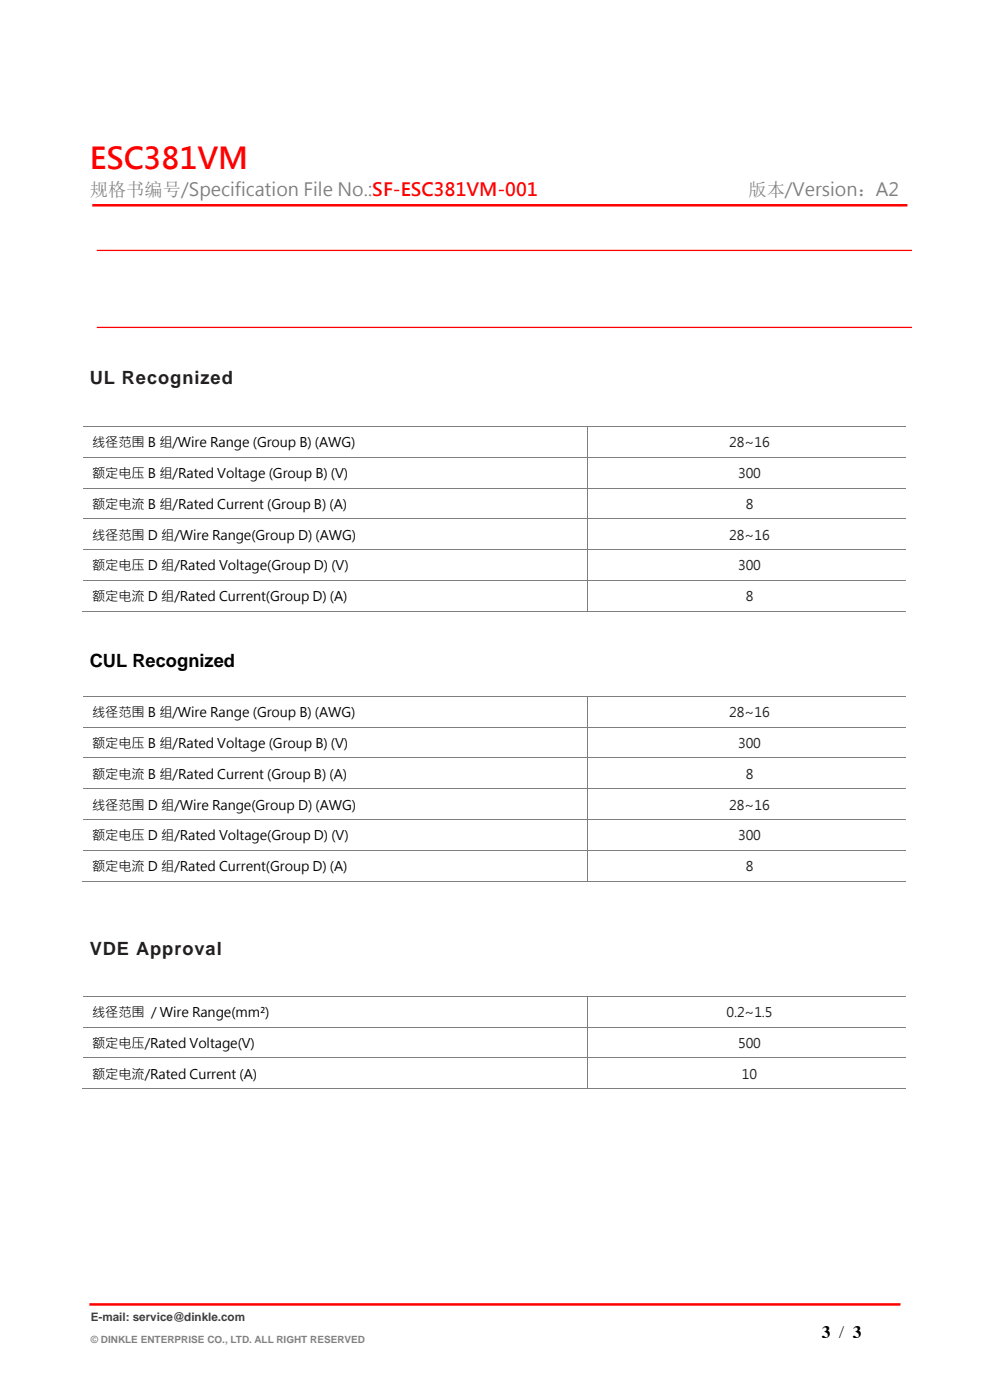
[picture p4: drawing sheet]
<svg xmlns="http://www.w3.org/2000/svg" width="210mm" height="297mm" viewBox="0 0 210 297" stroke-linecap="round" stroke-linejoin="round" font-family="sans-serif">
<defs><g id="words">
<text font-size="6.3" fill="#f00" x="19" y="35.9">ESC381VM</text>
<g font-size="3.9" fill="#7f7f7f">
<text x="19" y="41.6">规格书编号/Specification File No.:SF-ESC381VM-001</text>
<text x="158.8" y="41.6">版本/Version：A2</text>
</g>
<g font-size="3.9" fill="#231f20">
<text x="19" y="81.4">UL Recognized</text>
<text x="19" y="202.6">VDE Approval</text>
</g>
<text font-size="3.9" x="19" y="141.6">CUL Recognized</text>
<text font-size="3.7" x="174.3" y="283.8">3 / 3</text>
<g font-size="2.8">
<text x="19.6" y="94.9">线径范围 B 组/Wire Range (Group B) (AWG)</text>
<text x="19.6" y="101.5">额定电压 B 组/Rated Voltage (Group B) (V)</text>
<text x="19.6" y="108">额定电流 B 组/Rated Current (Group B) (A)</text>
<text x="19.6" y="114.5">线径范围 D 组/Wire Range(Group D) (AWG)</text>
<text x="19.6" y="121">额定电压 D 组/Rated Voltage(Group D) (V)</text>
<text x="19.6" y="127.6">额定电流 D 组/Rated Current(Group D) (A)</text>
<text x="19.6" y="152.2">线径范围 B 组/Wire Range (Group B) (AWG)</text>
<text x="19.6" y="158.7">额定电压 B 组/Rated Voltage (Group B) (V)</text>
<text x="19.6" y="165.2">额定电流 B 组/Rated Current (Group B) (A)</text>
<text x="19.6" y="171.8">线径范围 D 组/Wire Range(Group D) (AWG)</text>
<text x="19.6" y="178.3">额定电压 D 组/Rated Voltage(Group D) (V)</text>
<text x="19.6" y="184.8">额定电流 D 组/Rated Current(Group D) (A)</text>
<text x="19.6" y="215.8">线径范围 / Wire Range(mm²)</text>
<text x="19.6" y="222.3">额定电压/Rated Voltage(V)</text>
<text x="19.6" y="228.9">额定电流/Rated Current (A)</text>
</g>
<g font-size="2.8" fill="#231f20">
<text x="154.7" y="94.9">28~16</text>
<text x="156.6" y="101.5">300</text>
<text x="158.2" y="108">8</text>
<text x="154.7" y="114.5">28~16</text>
<text x="156.6" y="121">300</text>
<text x="158.2" y="127.6">8</text>
<text x="154.7" y="152.2">28~16</text>
<text x="156.6" y="158.7">300</text>
<text x="158.2" y="165.2">8</text>
<text x="154.7" y="171.8">28~16</text>
<text x="156.6" y="178.3">300</text>
<text x="158.2" y="184.8">8</text>
<text x="154.1" y="215.8">0.2~1.5</text>
<text x="156.6" y="222.3">500</text>
<text x="157.4" y="228.9">10</text>
</g>
<text font-size="2.5" fill="#3e3e3e" x="19.2" y="280.3">E-mail: service@dinkle.com</text>
<text font-size="2.1" fill="#818181" x="19.2" y="285">© DINKLE ENTERPRISE CO., LTD. ALL RIGHT RESERVED</text>
</g></defs>
<path d="M19 276.7h172" fill="none" stroke="#f00" stroke-width=".53"/>
<path d="M169.8 279h17.1v6.1h-17.1z" fill-rule="evenodd" fill="#fff"/>
<path d="M19.6 43.6h172.9" fill="none" stroke="#f00" stroke-width=".53"/>
<path d="M17.7 90.5h106.8" fill="none" stroke="#7f7f7f" stroke-width=".21"/>
<path d="M124.5 90.4h.2v.2h-.2z" fill="#7f7f7f"/>
<path d="M17.7 97h106.8M124.6 90.6v6.3M124.7 90.5h67.4" fill="none" stroke="#7f7f7f" stroke-width=".21"/>
<path d="M124.5 96.9h.2v.2h-.2z" fill="#7f7f7f"/>
<path d="M124.6 97.1v6.4M124.7 97h67.4M17.7 103.5h106.8" fill="none" stroke="#7f7f7f" stroke-width=".21"/>
<path d="M124.5 103.5h.2v.1h-.2z" fill="#7f7f7f"/>
<path d="M17.7 110.1h106.8M124.6 103.6v6.4M124.7 103.5h67.4" fill="none" stroke="#7f7f7f" stroke-width=".21"/>
<path d="M124.5 110h.2v.2h-.2z" fill="#7f7f7f"/>
<path d="M17.7 116.6h106.8M124.6 110.2v6.3M124.7 110.1h67.4" fill="none" stroke="#7f7f7f" stroke-width=".21"/>
<path d="M124.5 116.5h.2v.2h-.2z" fill="#7f7f7f"/>
<path d="M124.6 116.7v6.3M124.7 116.6h67.4M17.7 123.1h106.8" fill="none" stroke="#7f7f7f" stroke-width=".21"/>
<path d="M124.5 123h.2v.2h-.2z" fill="#7f7f7f"/>
<path d="M17.4 129.7h107.1M124.6 123.2v6.4M124.7 123.1h67.4" fill="none" stroke="#7f7f7f" stroke-width=".21"/>
<path d="M124.5 129.6h.2v.2h-.2z" fill="#7f7f7f"/>
<path d="M124.7 129.7h67.4M17.7 147.8h106.8" fill="none" stroke="#7f7f7f" stroke-width=".21"/>
<path d="M124.5 147.7h.2v.1h-.2z" fill="#7f7f7f"/>
<path d="M17.7 154.3h106.8M124.6 147.8v6.4M124.7 147.8h67.4" fill="none" stroke="#7f7f7f" stroke-width=".21"/>
<path d="M124.5 154.2h.2v.2h-.2z" fill="#7f7f7f"/>
<path d="M124.6 154.4v6.3M124.7 154.3h67.4M17.7 160.8h106.8" fill="none" stroke="#7f7f7f" stroke-width=".21"/>
<path d="M124.5 160.7h.2v.2h-.2z" fill="#7f7f7f"/>
<path d="M17.7 167.3h106.8M124.6 160.9v6.4M124.7 160.8h67.4" fill="none" stroke="#7f7f7f" stroke-width=".21"/>
<path d="M124.5 167.3h.2v.1h-.2z" fill="#7f7f7f"/>
<path d="M17.7 173.9h106.8M124.6 167.4v6.4M124.7 167.3h67.4" fill="none" stroke="#7f7f7f" stroke-width=".21"/>
<path d="M124.5 173.8h.2v.1h-.2z" fill="#7f7f7f"/>
<path d="M124.6 173.9v6.4M124.7 173.9h67.4M17.7 180.4h106.8" fill="none" stroke="#7f7f7f" stroke-width=".21"/>
<path d="M124.5 180.3h.2v.2h-.2z" fill="#7f7f7f"/>
<path d="M17.4 186.9h107.1M124.6 180.5v6.3M124.7 180.4h67.4" fill="none" stroke="#7f7f7f" stroke-width=".21"/>
<path d="M124.5 186.8h.2v.2h-.2z" fill="#7f7f7f"/>
<path d="M124.7 186.9h67.4M17.7 211.4h106.8" fill="none" stroke="#7f7f7f" stroke-width=".21"/>
<path d="M124.5 211.3h.2v.2h-.2z" fill="#7f7f7f"/>
<path d="M17.7 217.9h106.8M124.6 211.5v6.3M124.7 211.4h67.4" fill="none" stroke="#7f7f7f" stroke-width=".21"/>
<path d="M124.5 217.8h.2v.2h-.2z" fill="#7f7f7f"/>
<path d="M124.6 218v6.3M124.7 217.9h67.4M17.7 224.4h106.8" fill="none" stroke="#7f7f7f" stroke-width=".21"/>
<path d="M124.5 224.3h.2v.2h-.2z" fill="#7f7f7f"/>
<path d="M17.4 230.9h107.1M124.6 224.5v6.4M124.7 224.4h67.4" fill="none" stroke="#7f7f7f" stroke-width=".21"/>
<path d="M124.5 230.9h.2v.1h-.2z" fill="#7f7f7f"/>
<path d="M124.7 230.9h67.4" fill="none" stroke="#7f7f7f" stroke-width=".21"/>
<path d="M20.5 53.1h173M20.5 69.5h173" fill="none" stroke="#f00" stroke-width=".26"/>
<use href="#words"/>
</svg>
